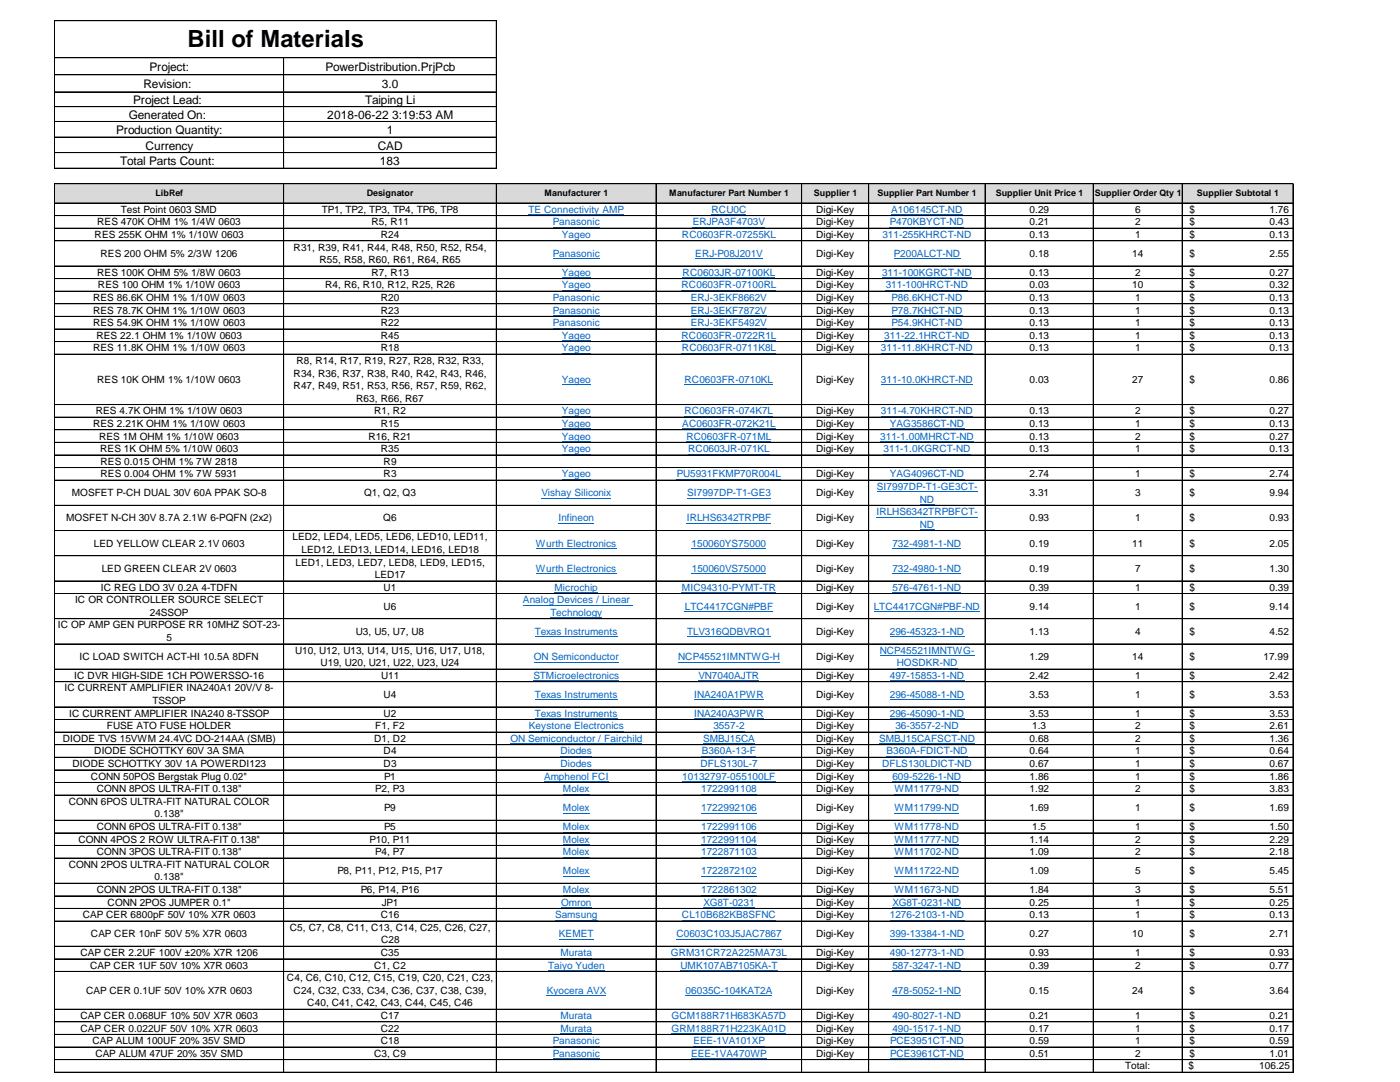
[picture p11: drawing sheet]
<svg xmlns="http://www.w3.org/2000/svg" width="279mm" height="216mm" viewBox="0 0 279 216" stroke-linecap="round" stroke-linejoin="round" font-family="sans-serif">
<defs><g id="words">
<text font-size="4.7" x="37.4" y="9.4">Bill of Materials</text>
<g font-size="2.4">
<text x="28.6" y="17.6">Revision:</text>
<text x="29.8" y="14.2">Project:</text>
<text x="65" y="14.2">PowerDistribution.PrjPcb</text>
<text x="76.2" y="17.6">3.0</text>
<text x="25.7" y="23.7">Generated On:</text>
<text x="26.6" y="20.8">Project Lead:</text>
<text x="65.3" y="23.7">2018-06-22 3:19:53 AM</text>
<text x="72.9" y="20.8">Taiping Li</text>
<text x="23.2" y="26.7">Production Quantity:</text>
<text x="29" y="29.9">Currency</text>
<text x="75.4" y="29.9">CAD</text>
<text x="77.2" y="26.7">1</text>
<text x="24" y="33">Total Parts Count:</text>
<text x="75.8" y="33">183</text>
</g>
<g font-size="2">
<text x="18.9" y="47.5">RES 255K OHM 1% 1/10W 0603</text>
<text x="19.4" y="45">RES 470K OHM 1% 1/4W 0603</text>
<text x="24.1" y="42.5">Test Point 0603 SMD</text>
<text x="64.2" y="42.5">TP1, TP2, TP3, TP4, TP6, TP8</text>
<text x="74.1" y="45">R5, R11</text>
<text x="76" y="47.5">R24</text>
<text x="162.9" y="42.5">Digi-Key</text>
<text x="162.9" y="45">Digi-Key</text>
<text x="162.9" y="47.5">Digi-Key</text>
<text x="205.5" y="42.5">0.29</text>
<text x="205.5" y="45">0.21</text>
<text x="205.5" y="47.5">0.13</text>
<text x="226.5" y="42.5">6</text>
<text x="226.5" y="45">2</text>
<text x="226.5" y="47.5">1</text>
<text x="237.4" y="42.5">$</text>
<text x="237.4" y="45">$</text>
<text x="237.4" y="47.5">$</text>
<text x="253.3" y="42.5">1.76</text>
<text x="253.3" y="45">0.43</text>
<text x="253.3" y="47.5">0.13</text>
<text x="20.1" y="51.3">RES 200 OHM 5% 2/3W 1206</text>
<text x="58.6" y="50">R31, R39, R41, R44, R48, R50, R52, R54,</text>
<text x="63.8" y="52.5">R55, R58, R60, R61, R64, R65</text>
<text x="162.9" y="51.3">Digi-Key</text>
<text x="205.5" y="51.3">0.18</text>
<text x="225.9" y="51.3">14</text>
<text x="237.4" y="51.3">$</text>
<text x="253.3" y="51.3">2.55</text>
<text x="19.4" y="55">RES 100K OHM 5% 1/8W 0603</text>
<text x="19.6" y="57.5">RES 100 OHM 1% 1/10W 0603</text>
<text x="64.9" y="57.5">R4, R6, R10, R12, R25, R26</text>
<text x="74.1" y="55">R7, R13</text>
<text x="162.9" y="55">Digi-Key</text>
<text x="162.9" y="57.5">Digi-Key</text>
<text x="205.5" y="55">0.13</text>
<text x="205.5" y="57.5">0.03</text>
<text x="225.9" y="57.5">10</text>
<text x="226.5" y="55">2</text>
<text x="237.4" y="55">$</text>
<text x="237.4" y="57.5">$</text>
<text x="253.3" y="55">0.27</text>
<text x="253.3" y="57.5">0.32</text>
<text x="18.6" y="60.1">RES 86.6K OHM 1% 1/10W 0603</text>
<text x="18.6" y="62.6">RES 78.7K OHM 1% 1/10W 0603</text>
<text x="18.6" y="65.1">RES 54.9K OHM 1% 1/10W 0603</text>
<text x="76" y="60.1">R20</text>
<text x="76" y="62.6">R23</text>
<text x="76" y="65.1">R22</text>
<text x="162.9" y="60.1">Digi-Key</text>
<text x="162.9" y="62.6">Digi-Key</text>
<text x="162.9" y="65.1">Digi-Key</text>
<text x="205.5" y="60.1">0.13</text>
<text x="205.5" y="62.6">0.13</text>
<text x="205.5" y="65.1">0.13</text>
<text x="226.5" y="60.1">1</text>
<text x="226.5" y="62.6">1</text>
<text x="226.5" y="65.1">1</text>
<text x="237.4" y="60.1">$</text>
<text x="237.4" y="62.6">$</text>
<text x="237.4" y="65.1">$</text>
<text x="253.3" y="60.1">0.13</text>
<text x="253.3" y="62.6">0.13</text>
<text x="253.3" y="65.1">0.13</text>
<text x="18.6" y="70.1">RES 11.8K OHM 1% 1/10W 0603</text>
<text x="19.3" y="67.6">RES 22.1 OHM 1% 1/10W 0603</text>
<text x="76" y="67.6">R45</text>
<text x="76" y="70.1">R18</text>
<text x="162.9" y="67.6">Digi-Key</text>
<text x="162.9" y="70.1">Digi-Key</text>
<text x="205.5" y="67.6">0.13</text>
<text x="205.5" y="70.1">0.13</text>
<text x="226.5" y="67.6">1</text>
<text x="226.5" y="70.1">1</text>
<text x="237.4" y="67.6">$</text>
<text x="237.4" y="70.1">$</text>
<text x="253.3" y="67.6">0.13</text>
<text x="253.3" y="70.1">0.13</text>
<text x="19.4" y="76.4">RES 10K OHM 1% 1/10W 0603</text>
<text x="58.6" y="75.1">R34, R36, R37, R38, R40, R42, R43, R46,</text>
<text x="58.6" y="77.6">R47, R49, R51, R53, R56, R57, R59, R62,</text>
<text x="59.2" y="72.6">R8, R14, R17, R19, R27, R28, R32, R33,</text>
<text x="162.9" y="76.4">Digi-Key</text>
<text x="205.5" y="76.4">0.03</text>
<text x="225.9" y="76.4">27</text>
<text x="237.4" y="76.4">$</text>
<text x="253.3" y="76.4">0.86</text>
<text x="19.1" y="82.7">RES 4.7K OHM 1% 1/10W 0603</text>
<text x="71.1" y="80.2">R63, R66, R67</text>
<text x="74.6" y="82.7">R1, R2</text>
<text x="162.9" y="82.7">Digi-Key</text>
<text x="205.5" y="82.7">0.13</text>
<text x="226.5" y="82.7">2</text>
<text x="237.4" y="82.7">$</text>
<text x="253.3" y="82.7">0.27</text>
<text x="18.6" y="85.2">RES 2.21K OHM 1% 1/10W 0603</text>
<text x="19.8" y="87.7">RES 1M OHM 1% 1/10W 0603</text>
<text x="73.5" y="87.7">R16, R21</text>
<text x="76" y="85.2">R15</text>
<text x="162.9" y="85.2">Digi-Key</text>
<text x="162.9" y="87.7">Digi-Key</text>
<text x="205.5" y="85.2">0.13</text>
<text x="205.5" y="87.7">0.13</text>
<text x="226.5" y="85.2">1</text>
<text x="226.5" y="87.7">2</text>
<text x="237.4" y="85.2">$</text>
<text x="237.4" y="87.7">$</text>
<text x="253.3" y="85.2">0.13</text>
<text x="253.3" y="87.7">0.27</text>
<text x="20" y="90.2">RES 1K OHM 5% 1/10W 0603</text>
<text x="20.1" y="92.7">RES 0.015 OHM 1% 7W 2818</text>
<text x="20.1" y="95.2">RES 0.004 OHM 1% 7W 5931</text>
<text x="76" y="90.2">R35</text>
<text x="76.6" y="92.7">R9</text>
<text x="76.6" y="95.2">R3</text>
<text x="162.9" y="90.2">Digi-Key</text>
<text x="162.9" y="95.2">Digi-Key</text>
<text x="205.5" y="90.2">0.13</text>
<text x="205.5" y="95.2">2.74</text>
<text x="226.5" y="90.2">1</text>
<text x="226.5" y="95.2">1</text>
<text x="237.4" y="90.2">$</text>
<text x="237.4" y="95.2">$</text>
<text x="253.3" y="90.2">0.13</text>
<text x="253.3" y="95.2">2.74</text>
<text x="14.3" y="99">MOSFET P-CH DUAL 30V 60A PPAK SO-8</text>
<text x="72.6" y="99">Q1, Q2, Q3</text>
<text x="162.9" y="99">Digi-Key</text>
<text x="205.5" y="99">3.31</text>
<text x="226.5" y="99">3</text>
<text x="237.4" y="99">$</text>
<text x="253.3" y="99">9.94</text>
<text x="13.2" y="104">MOSFET N-CH 30V 8.7A 2.1W 6-PQFN (2x2)</text>
<text x="58.4" y="107.8">LED2, LED4, LED5, LED6, LED10, LED11,</text>
<text x="76.5" y="104">Q6</text>
<text x="162.9" y="104">Digi-Key</text>
<text x="205.5" y="104">0.93</text>
<text x="226.5" y="104">1</text>
<text x="237.4" y="104">$</text>
<text x="253.3" y="104">0.93</text>
<text x="18.7" y="109.1">LED YELLOW CLEAR 2.1V 0603</text>
<text x="59" y="112.8">LED1, LED3, LED7, LED8, LED9, LED15,</text>
<text x="60.1" y="110.3">LED12, LED13, LED14, LED16, LED18</text>
<text x="162.9" y="109.1">Digi-Key</text>
<text x="205.5" y="109.1">0.19</text>
<text x="225.9" y="109.1">11</text>
<text x="237.4" y="109.1">$</text>
<text x="253.3" y="109.1">2.05</text>
<text x="20.1" y="117.9">IC REG LDO 3V 0.2A 4-TDFN</text>
<text x="20.3" y="114.1">LED GREEN CLEAR 2V 0603</text>
<text x="74.8" y="115.4">LED17</text>
<text x="76.6" y="117.9">U1</text>
<text x="162.9" y="114.1">Digi-Key</text>
<text x="162.9" y="117.9">Digi-Key</text>
<text x="205.5" y="114.1">0.19</text>
<text x="205.5" y="117.9">0.39</text>
<text x="226.5" y="114.1">7</text>
<text x="226.5" y="117.9">1</text>
<text x="237.4" y="114.1">$</text>
<text x="237.4" y="117.9">$</text>
<text x="253.3" y="114.1">1.30</text>
<text x="253.3" y="117.9">0.39</text>
<text x="11.6" y="125.4">IC OP AMP GEN PURPOSE RR 10MHZ SOT-23-</text>
<text x="15" y="120.4">IC OR CONTROLLER SOURCE SELECT</text>
<text x="29.9" y="122.9">24SSOP</text>
<text x="76.6" y="121.6">U6</text>
<text x="162.9" y="121.6">Digi-Key</text>
<text x="205.5" y="121.6">9.14</text>
<text x="226.5" y="121.6">1</text>
<text x="237.4" y="121.6">$</text>
<text x="253.3" y="121.6">9.14</text>
<text x="15.9" y="131.7">IC LOAD SWITCH ACT-HI 10.5A 8DFN</text>
<text x="33.2" y="127.9">5</text>
<text x="58.9" y="130.4">U10, U12, U13, U14, U15, U16, U17, U18,</text>
<text x="71" y="126.7">U3, U5, U7, U8</text>
<text x="162.9" y="126.7">Digi-Key</text>
<text x="162.9" y="131.7">Digi-Key</text>
<text x="205.5" y="126.7">1.13</text>
<text x="205.5" y="131.7">1.29</text>
<text x="225.9" y="131.7">14</text>
<text x="226.5" y="126.7">4</text>
<text x="237.4" y="126.7">$</text>
<text x="237.4" y="131.7">$</text>
<text x="252.1" y="131.7">17.99</text>
<text x="253.3" y="126.7">4.52</text>
<text x="12.9" y="138">IC CURRENT AMPLIFIER INA240A1 20V/V 8-</text>
<text x="14.8" y="135.5">IC DVR HIGH-SIDE 1CH POWERSSO-16</text>
<text x="64" y="132.9">U19, U20, U21, U22, U23, U24</text>
<text x="76" y="135.5">U11</text>
<text x="162.9" y="135.5">Digi-Key</text>
<text x="205.5" y="135.5">2.42</text>
<text x="226.5" y="135.5">1</text>
<text x="237.4" y="135.5">$</text>
<text x="253.3" y="135.5">2.42</text>
<text x="13.8" y="143">IC CURRENT AMPLIFIER INA240 8-TSSOP</text>
<text x="30.4" y="140.5">TSSOP</text>
<text x="76.6" y="139.2">U4</text>
<text x="76.6" y="143">U2</text>
<text x="162.9" y="139.2">Digi-Key</text>
<text x="162.9" y="143">Digi-Key</text>
<text x="205.5" y="139.2">3.53</text>
<text x="205.5" y="143">3.53</text>
<text x="226.5" y="139.2">1</text>
<text x="226.5" y="143">1</text>
<text x="237.4" y="139.2">$</text>
<text x="237.4" y="143">$</text>
<text x="253.3" y="139.2">3.53</text>
<text x="253.3" y="143">3.53</text>
<text x="12.5" y="148">DIODE TVS 15VWM 24.4VC DO-214AA (SMB)</text>
<text x="21.3" y="145.5">FUSE ATO FUSE HOLDER</text>
<text x="74.6" y="148">D1, D2</text>
<text x="74.9" y="145.5">F1, F2</text>
<text x="162.9" y="145.5">Digi-Key</text>
<text x="162.9" y="148">Digi-Key</text>
<text x="205.5" y="148">0.68</text>
<text x="206" y="145.5">1.3</text>
<text x="226.5" y="145.5">2</text>
<text x="226.5" y="148">2</text>
<text x="237.4" y="145.5">$</text>
<text x="237.4" y="148">$</text>
<text x="253.3" y="145.5">2.61</text>
<text x="253.3" y="148">1.36</text>
<text x="14.5" y="153.1">DIODE SCHOTTKY 30V 1A POWERDI123</text>
<text x="18.1" y="155.6">CONN 50POS Bergstak Plug 0.02&quot;</text>
<text x="18.8" y="150.5">DIODE SCHOTTKY 60V 3A SMA</text>
<text x="76.6" y="150.5">D4</text>
<text x="76.6" y="153.1">D3</text>
<text x="76.6" y="155.6">P1</text>
<text x="162.9" y="150.5">Digi-Key</text>
<text x="162.9" y="153.1">Digi-Key</text>
<text x="162.9" y="155.6">Digi-Key</text>
<text x="205.5" y="150.5">0.64</text>
<text x="205.5" y="153.1">0.67</text>
<text x="205.5" y="155.6">1.86</text>
<text x="226.5" y="150.5">1</text>
<text x="226.5" y="153.1">1</text>
<text x="226.5" y="155.6">1</text>
<text x="237.4" y="150.5">$</text>
<text x="237.4" y="153.1">$</text>
<text x="237.4" y="155.6">$</text>
<text x="253.3" y="150.5">0.64</text>
<text x="253.3" y="153.1">0.67</text>
<text x="253.3" y="155.6">1.86</text>
<text x="13.7" y="160.6">CONN 6POS ULTRA-FIT NATURAL COLOR</text>
<text x="19.3" y="158.1">CONN 8POS ULTRA-FIT 0.138&quot;</text>
<text x="74.9" y="158.1">P2, P3</text>
<text x="76.6" y="161.9">P9</text>
<text x="162.9" y="158.1">Digi-Key</text>
<text x="162.9" y="161.9">Digi-Key</text>
<text x="205.5" y="158.1">1.92</text>
<text x="205.5" y="161.9">1.69</text>
<text x="226.5" y="158.1">2</text>
<text x="226.5" y="161.9">1</text>
<text x="237.4" y="158.1">$</text>
<text x="237.4" y="161.9">$</text>
<text x="253.3" y="158.1">3.83</text>
<text x="253.3" y="161.9">1.69</text>
<text x="19.3" y="165.6">CONN 6POS ULTRA-FIT 0.138&quot;</text>
<text x="30.9" y="163.1">0.138&quot;</text>
<text x="76.6" y="165.6">P5</text>
<text x="162.9" y="165.6">Digi-Key</text>
<text x="206" y="165.6">1.5</text>
<text x="226.5" y="165.6">1</text>
<text x="237.4" y="165.6">$</text>
<text x="253.3" y="165.6">1.50</text>
<text x="13.7" y="173.2">CONN 2POS ULTRA-FIT NATURAL COLOR</text>
<text x="15.6" y="168.1">CONN 4POS 2 ROW ULTRA-FIT 0.138&quot;</text>
<text x="19.3" y="170.7">CONN 3POS ULTRA-FIT 0.138&quot;</text>
<text x="73.8" y="168.1">P10, P11</text>
<text x="74.9" y="170.7">P4, P7</text>
<text x="162.9" y="168.1">Digi-Key</text>
<text x="162.9" y="170.7">Digi-Key</text>
<text x="205.5" y="168.1">1.14</text>
<text x="205.5" y="170.7">1.09</text>
<text x="226.5" y="168.1">2</text>
<text x="226.5" y="170.7">2</text>
<text x="237.4" y="168.1">$</text>
<text x="237.4" y="170.7">$</text>
<text x="253.3" y="168.1">2.29</text>
<text x="253.3" y="170.7">2.18</text>
<text x="19.3" y="178.2">CONN 2POS ULTRA-FIT 0.138&quot;</text>
<text x="30.9" y="175.7">0.138&quot;</text>
<text x="67.3" y="174.4">P8, P11, P12, P15, P17</text>
<text x="72" y="178.2">P6, P14, P16</text>
<text x="162.9" y="174.4">Digi-Key</text>
<text x="162.9" y="178.2">Digi-Key</text>
<text x="205.5" y="174.4">1.09</text>
<text x="205.5" y="178.2">1.84</text>
<text x="226.5" y="174.4">5</text>
<text x="226.5" y="178.2">3</text>
<text x="237.4" y="174.4">$</text>
<text x="237.4" y="178.2">$</text>
<text x="253.3" y="174.4">5.45</text>
<text x="253.3" y="178.2">5.51</text>
<text x="16.5" y="183.2">CAP CER 6800pF 50V 10% X7R 0603</text>
<text x="21.5" y="180.7">CONN 2POS JUMPER 0.1&quot;</text>
<text x="57.9" y="185.7">C5, C7, C8, C11, C13, C14, C25, C26, C27,</text>
<text x="76" y="183.2">C16</text>
<text x="76.2" y="180.7">JP1</text>
<text x="162.9" y="180.7">Digi-Key</text>
<text x="162.9" y="183.2">Digi-Key</text>
<text x="205.5" y="180.7">0.25</text>
<text x="205.5" y="183.2">0.13</text>
<text x="226.5" y="180.7">1</text>
<text x="226.5" y="183.2">1</text>
<text x="237.4" y="180.7">$</text>
<text x="237.4" y="183.2">$</text>
<text x="253.3" y="180.7">0.25</text>
<text x="253.3" y="183.2">0.13</text>
<text x="16.1" y="190.8">CAP CER 2.2UF 100V ±20% X7R 1206</text>
<text x="18.1" y="187">CAP CER 10nF 50V 5% X7R 0603</text>
<text x="76" y="190.8">C35</text>
<text x="76" y="188.2">C28</text>
<text x="162.9" y="187">Digi-Key</text>
<text x="162.9" y="190.8">Digi-Key</text>
<text x="205.5" y="187">0.27</text>
<text x="205.5" y="190.8">0.93</text>
<text x="225.9" y="187">10</text>
<text x="226.5" y="190.8">1</text>
<text x="237.4" y="187">$</text>
<text x="237.4" y="190.8">$</text>
<text x="253.3" y="187">2.71</text>
<text x="253.3" y="190.8">0.93</text>
<text x="18" y="193.3">CAP CER 1UF 50V 10% X7R 0603</text>
<text x="57.3" y="195.8">C4, C6, C10, C12, C15, C19, C20, C21, C23,</text>
<text x="74.6" y="193.3">C1, C2</text>
<text x="162.9" y="193.3">Digi-Key</text>
<text x="205.5" y="193.3">0.39</text>
<text x="226.5" y="193.3">2</text>
<text x="237.4" y="193.3">$</text>
<text x="253.3" y="193.3">0.77</text>
<text x="16.1" y="203.3">CAP CER 0.068UF 10% 50V X7R 0603</text>
<text x="17.2" y="198.3">CAP CER 0.1UF 50V 10% X7R 0603</text>
<text x="58.6" y="198.3">C24, C32, C33, C34, C36, C37, C38, C39,</text>
<text x="61.3" y="200.8">C40, C41, C42, C43, C44, C45, C46</text>
<text x="76" y="203.3">C17</text>
<text x="162.9" y="198.3">Digi-Key</text>
<text x="162.9" y="203.3">Digi-Key</text>
<text x="205.5" y="198.3">0.15</text>
<text x="205.5" y="203.3">0.21</text>
<text x="225.9" y="198.3">24</text>
<text x="226.5" y="203.3">1</text>
<text x="237.4" y="198.3">$</text>
<text x="237.4" y="203.3">$</text>
<text x="253.3" y="198.3">3.64</text>
<text x="253.3" y="203.3">0.21</text>
<text x="16.1" y="205.8">CAP CER 0.022UF 50V 10% X7R 0603</text>
<text x="18.4" y="208.4">CAP ALUM 100UF 20% 35V SMD</text>
<text x="76" y="205.8">C22</text>
<text x="76" y="208.4">C18</text>
<text x="162.9" y="205.8">Digi-Key</text>
<text x="162.9" y="208.4">Digi-Key</text>
<text x="205.5" y="205.8">0.17</text>
<text x="205.5" y="208.4">0.59</text>
<text x="226.5" y="205.8">1</text>
<text x="226.5" y="208.4">1</text>
<text x="237.4" y="205.8">$</text>
<text x="237.4" y="208.4">$</text>
<text x="253.3" y="205.8">0.17</text>
<text x="253.3" y="208.4">0.59</text>
<text x="19" y="210.9">CAP ALUM 47UF 20% 35V SMD</text>
<text x="74.6" y="210.9">C3, C9</text>
<text x="162.9" y="210.9">Digi-Key</text>
<text x="205.5" y="210.9">0.51</text>
<text x="224.5" y="213.4">Total:</text>
<text x="226.5" y="210.9">2</text>
<text x="237.2" y="213.4">$</text>
<text x="237.4" y="210.9">$</text>
<text x="251.3" y="213.4">106.25</text>
<text x="253.3" y="210.9">1.01</text>
</g>
<g font-size="2" fill="#0563c1">
<text x="105.5" y="42.5">TE Connectivity AMP</text>
<text x="110.4" y="45">Panasonic</text>
<text x="112.1" y="47.5">Yageo</text>
<text x="136.1" y="47.5">RC0603FR-07255KL</text>
<text x="138.2" y="45">ERJPA3F4703V</text>
<text x="142" y="42.5">RCU0C</text>
<text x="176.1" y="47.5">311-255KHRCT-ND</text>
<text x="177.6" y="45">P470KBYCT-ND</text>
<text x="177.9" y="42.5">A106145CT-ND</text>
<text x="110.4" y="51.3">Panasonic</text>
<text x="138.8" y="51.3">ERJ-P08J201V</text>
<text x="178.4" y="51.3">P200ALCT-ND</text>
<text x="112.1" y="55">Yageo</text>
<text x="112.1" y="57.5">Yageo</text>
<text x="136" y="57.5">RC0603FR-07100RL</text>
<text x="136.2" y="55">RC0603JR-07100KL</text>
<text x="176" y="55">311-100KGRCT-ND</text>
<text x="176.8" y="57.5">311-100HRCT-ND</text>
<text x="110.4" y="60.1">Panasonic</text>
<text x="110.4" y="62.6">Panasonic</text>
<text x="110.4" y="65.1">Panasonic</text>
<text x="137.9" y="60.1">ERJ-3EKF8662V</text>
<text x="137.9" y="62.6">ERJ-3EKF7872V</text>
<text x="137.9" y="65.1">ERJ-3EKF5492V</text>
<text x="177.9" y="60.1">P86.6KHCT-ND</text>
<text x="177.9" y="62.6">P78.7KHCT-ND</text>
<text x="177.9" y="65.1">P54.9KHCT-ND</text>
<text x="112.1" y="67.6">Yageo</text>
<text x="112.1" y="70.1">Yageo</text>
<text x="136" y="67.6">RC0603FR-0722R1L</text>
<text x="136.1" y="70.1">RC0603FR-0711K8L</text>
<text x="175.8" y="70.1">311-11.8KHRCT-ND</text>
<text x="176.5" y="67.6">311-22.1HRCT-ND</text>
<text x="112.1" y="76.4">Yageo</text>
<text x="136.6" y="76.4">RC0603FR-0710KL</text>
<text x="175.8" y="76.4">311-10.0KHRCT-ND</text>
<text x="112.1" y="82.7">Yageo</text>
<text x="136.6" y="82.7">RC0603FR-074K7L</text>
<text x="175.8" y="82.7">311-4.70KHRCT-ND</text>
<text x="112.1" y="85.2">Yageo</text>
<text x="112.1" y="87.7">Yageo</text>
<text x="136.2" y="85.2">AC0603FR-072K21L</text>
<text x="137" y="87.7">RC0603FR-071ML</text>
<text x="175.7" y="87.7">311-1.00MHRCT-ND</text>
<text x="177.6" y="85.2">YAG3586CT-ND</text>
<text x="112.1" y="90.2">Yageo</text>
<text x="112.1" y="95.2">Yageo</text>
<text x="135.1" y="95.2">PU5931FKMP70R004L</text>
<text x="137.3" y="90.2">RC0603JR-071KL</text>
<text x="176.3" y="90.2">311-1.0KGRCT-ND</text>
<text x="177.6" y="95.2">YAG4096CT-ND</text>
<text x="108.1" y="99">Vishay Siliconix</text>
<text x="137.1" y="99">SI7997DP-T1-GE3</text>
<text x="175" y="97.8">SI7997DP-T1-GE3CT-</text>
<text x="183.6" y="100.3">ND</text>
<text x="111.5" y="104">Infineon</text>
<text x="137.1" y="104">IRLHS6342TRPBF</text>
<text x="174.9" y="102.8">IRLHS6342TRPBFCT-</text>
<text x="183.6" y="105.3">ND</text>
<text x="107" y="109.1">Wurth Electronics</text>
<text x="138" y="109.1">150060YS75000</text>
<text x="178.1" y="109.1">732-4981-1-ND</text>
<text x="107" y="114.1">Wurth Electronics</text>
<text x="110.7" y="117.9">Microchip</text>
<text x="136.1" y="117.9">MIC94310-PYMT-TR</text>
<text x="138.1" y="114.1">150060VS75000</text>
<text x="178.1" y="114.1">732-4980-1-ND</text>
<text x="178.1" y="117.9">576-4761-1-ND</text>
<text x="104.4" y="120.4">Analog Devices / Linear</text>
<text x="109.8" y="122.9">Technology</text>
<text x="136.7" y="121.6">LTC4417CGN#PBF</text>
<text x="174.4" y="121.6">LTC4417CGN#PBF-ND</text>
<text x="106.5" y="131.7">ON Semiconductor</text>
<text x="106.7" y="126.7">Texas Instruments</text>
<text x="135.4" y="131.7">NCP45521IMNTWG-H</text>
<text x="137.1" y="126.7">TLV316QDBVRQ1</text>
<text x="175.6" y="130.4">NCP45521IMNTWG-</text>
<text x="177.6" y="126.7">296-45323-1-ND</text>
<text x="106.4" y="135.5">STMicroelectronics</text>
<text x="139.4" y="135.5">VN7040AJTR</text>
<text x="177.6" y="135.5">497-15853-1-ND</text>
<text x="179" y="132.9">HOSDKR-ND</text>
<text x="106.7" y="139.2">Texas Instruments</text>
<text x="106.7" y="143">Texas Instruments</text>
<text x="138.5" y="139.2">INA240A1PWR</text>
<text x="138.5" y="143">INA240A3PWR</text>
<text x="177.6" y="139.2">296-45088-1-ND</text>
<text x="177.6" y="143">296-45090-1-ND</text>
<text x="101.9" y="148">ON Semiconductor / Fairchild</text>
<text x="105.6" y="145.5">Keystone Electronics</text>
<text x="140.3" y="148">SMBJ15CA</text>
<text x="142.4" y="145.5">3557-2</text>
<text x="175.4" y="148">SMBJ15CAFSCT-ND</text>
<text x="178.7" y="145.5">36-3557-2-ND</text>
<text x="108.6" y="155.6">Amphenol FCI</text>
<text x="111.8" y="150.5">Diodes</text>
<text x="111.8" y="153.1">Diodes</text>
<text x="136.2" y="155.6">10132797-055100LF</text>
<text x="139.8" y="153.1">DFLS130L-7</text>
<text x="140.1" y="150.5">B360A-13-F</text>
<text x="176" y="153.1">DFLS130LDICT-ND</text>
<text x="176.9" y="150.5">B360A-FDICT-ND</text>
<text x="178.1" y="155.6">609-5226-1-ND</text>
<text x="112.4" y="158.1">Molex</text>
<text x="112.4" y="161.9">Molex</text>
<text x="139.9" y="158.1">1722991108</text>
<text x="139.9" y="161.9">1722992106</text>
<text x="178.5" y="158.1">WM11779-ND</text>
<text x="178.5" y="161.9">WM11799-ND</text>
<text x="112.4" y="165.6">Molex</text>
<text x="139.9" y="165.6">1722991106</text>
<text x="178.5" y="165.6">WM11778-ND</text>
<text x="112.4" y="168.1">Molex</text>
<text x="112.4" y="170.7">Molex</text>
<text x="139.9" y="168.1">1722991104</text>
<text x="139.9" y="170.7">1722871103</text>
<text x="178.5" y="168.1">WM11777-ND</text>
<text x="178.5" y="170.7">WM11702-ND</text>
<text x="112.4" y="174.4">Molex</text>
<text x="112.4" y="178.2">Molex</text>
<text x="139.9" y="174.4">1722872102</text>
<text x="139.9" y="178.2">1722861302</text>
<text x="178.5" y="174.4">WM11722-ND</text>
<text x="178.5" y="178.2">WM11673-ND</text>
<text x="110.8" y="183.2">Samsung</text>
<text x="112" y="180.7">Omron</text>
<text x="136.1" y="183.2">CL10B682KB8SFNC</text>
<text x="140.4" y="180.7">XG8T-0231</text>
<text x="177.6" y="183.2">1276-2103-1-ND</text>
<text x="178.1" y="180.7">XG8T-0231-ND</text>
<text x="111.5" y="187">KEMET</text>
<text x="111.8" y="190.8">Murata</text>
<text x="133.9" y="190.8">GRM31CR72A225MA73L</text>
<text x="135" y="187">C0603C103J5JAC7867</text>
<text x="177.6" y="187">399-13384-1-ND</text>
<text x="177.6" y="190.8">490-12773-1-ND</text>
<text x="109.4" y="193.3">Taiyo Yuden</text>
<text x="135.8" y="193.3">UMK107AB7105KA-T</text>
<text x="178.1" y="193.3">587-3247-1-ND</text>
<text x="109.1" y="198.3">Kyocera AVX</text>
<text x="111.8" y="203.3">Murata</text>
<text x="134" y="203.3">GCM188R71H683KA57D</text>
<text x="136.8" y="198.3">06035C-104KAT2A</text>
<text x="178.1" y="198.3">478-5052-1-ND</text>
<text x="178.1" y="203.3">490-8027-1-ND</text>
<text x="110.4" y="208.4">Panasonic</text>
<text x="111.8" y="205.8">Murata</text>
<text x="134" y="205.8">GRM188R71H223KA01D</text>
<text x="138.4" y="208.4">EEE-1VA101XP</text>
<text x="177.6" y="208.4">PCE3951CT-ND</text>
<text x="178.1" y="205.8">490-1517-1-ND</text>
<text x="110.4" y="210.9">Panasonic</text>
<text x="137.9" y="210.9">EEE-1VA470WP</text>
<text x="177.6" y="210.9">PCE3961CT-ND</text>
</g>
<g font-size="1.8">
<text x="31" y="39.2">LibRef</text>
<text x="73.2" y="39.2">Designator</text>
<text x="108.7" y="39.2">Manufacturer 1</text>
<text x="133.6" y="39.2">Manufacturer Part Number 1</text>
<text x="162.4" y="39.2">Supplier 1</text>
<text x="175.1" y="39.2">Supplier Part Number 1</text>
<text x="198.7" y="39.2">Supplier Unit Price 1</text>
<text x="218.5" y="39.2">Supplier Order Qty 1</text>
<text x="238.9" y="39.2">Supplier Subtotal 1</text>
</g>
</g></defs>
<path d="M10.9 36.7h247.2v3.9h-247.2z" fill="#d9d9d9"/>
<g fill="none" stroke="#0563c1" stroke-width=".2">
<path d="M105.5 42.9h19M110.4 45.4h9.3M110.4 51.7h9.3M112.1 47.9h5.8M112.1 55.4h5.8M112.1 58h5.8M136 58h18.9M136.1 47.9h18.8M136.2 55.4h18.5M138.2 45.4h14.5M138.8 51.7h13.4M142 42.9h7"/>
<path d="M176 55.4h17.9M176.1 47.9h17.7M176.8 58h16.4M177.6 45.4h14.8M177.9 42.9h14.2M178.4 51.7h13.2M110.4 60.5h9.3M110.4 63h9.3M110.4 65.5h9.3M112.1 68h5.8M112.1 70.5h5.8M112.1 76.8h5.8"/>
<path d="M136 68h18.9M136.1 70.5h18.8M136.6 76.8h17.7M137.9 60.5h15.1M137.9 63h15.1M137.9 65.5h15.1M175.8 70.5h18.3M175.8 76.8h18.3M176.5 68h17M177.9 60.5h14.2M177.9 63h14.2M177.9 65.5h14.2"/>
<path d="M108.1 99.4h13.8M112.1 83.1h5.8M112.1 85.6h5.8M112.1 88.1h5.8M112.1 90.6h5.8M112.1 95.7h5.8M135.1 95.7h20.7M136.2 85.6h18.6M136.6 83.1h17.7M137 88.1h16.9M137.1 99.4h16.7M137.3 90.6h16.3"/>
<path d="M175 98.2h20M175.7 88.1h18.7M175.8 83.1h18.3M176.3 90.6h17.4M177.6 85.6h14.8M177.6 95.7h14.8M107 109.5h16M107 114.5h16M110.7 118.3h8.6M111.5 104.5h7.1M136.1 118.3h18.8M137.1 104.5h16.8"/>
<path d="M138 109.5h14.9M138.1 114.5h14.8M174.9 103.2h20.2M178.1 109.5h13.7M178.1 114.5h13.7M178.1 118.3h13.7M183.6 100.7h2.8M183.6 105.7h2.8M104.4 120.8h21.9M106.4 135.9h17.2M106.5 132.1h16.9M106.7 127.1h16.5"/>
<path d="M106.7 139.6h16.5M109.8 123.3h10.4M135.4 132.1h20.2M136.7 122h17.6M137.1 127.1h16.7M138.5 139.6h13.9M139.4 135.9h12.1M174.4 122h21.1M175.6 130.8h18.8M177.6 127.1h14.8M177.6 135.9h14.8M177.6 139.6h14.8"/>
<path d="M179 133.4h12.1M101.9 148.4h26.3M105.6 145.9h18.9M106.7 143.4h16.5M108.6 156h12.9M111.8 151h6.3M111.8 153.5h6.3M112.4 158.5h5.2M136.2 156h18.5M138.5 143.4h13.9M139.8 153.5h11.4M139.9 158.5h11.1"/>
<path d="M140.1 151h10.8M140.3 148.4h10.4M142.4 145.9h6.2M175.4 148.4h19.2M176 153.5h17.9M176.9 151h16.2M177.6 143.4h14.8M178.1 156h13.7M178.5 158.5h12.9M178.7 145.9h12.6M112.4 162.3h5.2M112.4 166h5.2"/>
<path d="M112.4 168.6h5.2M112.4 171.1h5.2M112.4 174.8h5.2M112.4 178.6h5.2M139.9 162.3h11.1M139.9 166h11.1M139.9 168.6h11.1M139.9 171.1h11.1M139.9 174.8h11.1M139.9 178.6h11.1M178.5 162.3h12.9M178.5 166h12.9"/>
<path d="M178.5 168.6h12.9M178.5 171.1h12.9M178.5 174.8h12.9M178.5 178.6h12.9M109.1 198.7h11.8M109.4 193.7h11.2M110.8 183.6h8.4M111.5 187.4h6.9M111.8 191.2h6.3M112 181.1h6M133.9 191.2h23.1M135 187.4h21"/>
<path d="M135.8 193.7h19.4M136.1 183.6h18.7M136.8 198.7h17.3M140.4 181.1h10.2M177.6 183.6h14.8M177.6 187.4h14.8M177.6 191.2h14.8M178.1 181.1h13.7M178.1 193.7h13.7M178.1 198.7h13.7M110.4 208.8h9.3M110.4 211.3h9.3"/>
<path d="M111.8 203.7h6.3M111.8 206.3h6.3M134 203.7h22.9M134 206.3h22.9M137.9 211.3h15.1M138.4 208.8h14.2M177.6 208.8h14.8M177.6 211.3h14.8M178.1 203.7h13.7M178.1 206.3h13.7"/>
</g>
<g fill="none" stroke="#000" stroke-width=".2">
<path d="M10.8 4.1v29.5M10.9 4.2h88.2M10.9 11.5h88.2M10.9 11.6h88.2M10.9 14.9h88.2M10.9 15h88.2M10.9 18.3h88.2M10.9 18.4h88.2M56.6 11.6v22M99 4.2v29.4M99.1 4.2v29.4M99.1 4.1h-88.2v29.5"/>
<path d="M10.8 36.7v177.3M10.9 21.3h88.2M10.9 24.2h88.2M10.9 24.3h88.2M10.9 27.3h88.2M10.9 27.4h88.2M10.9 30.4h88.2M10.9 30.5h88.2M10.9 33.6h88.2M56.6 36.7v177.3M99 36.7v177.3M99.1 36.7v177.3"/>
<path d="M130.9 36.7v177.3M131 36.7v177.3M160 36.7v177.3M173.4 36.7v177.3M196.6 36.7v177.3M218.2 36.7v177.3M235.9 36.7l.1 177.3M258 36.7l.1 177.3M258.1 36.7h-247.2v177.3M10.9 40.5h247.2M10.9 43h247.2M10.9 43.1h247.2"/>
<path d="M10.9 45.5h247.2M10.9 48h247.2M10.9 48.1h247.2M10.9 53.1h247.2M10.9 55.6h247.2M10.9 58.1h247.2M10.9 60.6h247.2M10.9 63.1h247.2M10.9 63.2h247.2M10.9 65.6h247.2M10.9 68.2h247.2M10.9 70.7h247.2"/>
<path d="M10.9 80.7h247.2M10.9 80.8h247.2M10.9 83.2h247.2M10.9 83.3h247.2M10.9 85.7h247.2M10.9 88.3h247.2M10.9 90.8h247.2M10.9 93.3h247.2M10.9 95.8h247.2M10.9 100.8h247.2M10.9 100.9h247.2M10.9 105.9h247.2"/>
<path d="M10.9 110.9h247.2M10.9 115.9h247.2M10.9 118.4h247.2M10.9 123.5h247.2M10.9 128.5h247.2M10.9 133.5h247.2M10.9 136h247.2M10.9 136.1h247.2M10.9 141h247.2M10.9 141.1h247.2M10.9 143.6h247.2M10.9 146.1h247.2"/>
<path d="M10.9 148.6h247.2M10.9 151.1h247.2M10.9 153.6h247.2M10.9 153.7h247.2M10.9 156.1h247.2M10.9 156.2h247.2M10.9 158.6h247.2M10.9 163.7h247.2M10.9 166.2h247.2M10.9 168.7h247.2M10.9 171.2h247.2M10.9 176.2h247.2"/>
<path d="M10.9 176.3h247.2M10.9 178.8h247.2M10.9 181.3h247.2M10.9 183.8h247.2M10.9 188.8h247.2M10.9 191.3h247.2M10.9 193.8h247.2M10.9 193.9h247.2M10.9 201.4h247.2M10.9 203.9h247.2M10.9 206.4h247.2M10.9 208.9h247.2"/>
<path d="M10.9 209h247.2M10.9 211.4h247.2M10.9 213.9h247.2M10.9 214h247.2"/>
</g>
<use href="#words"/>
</svg>
